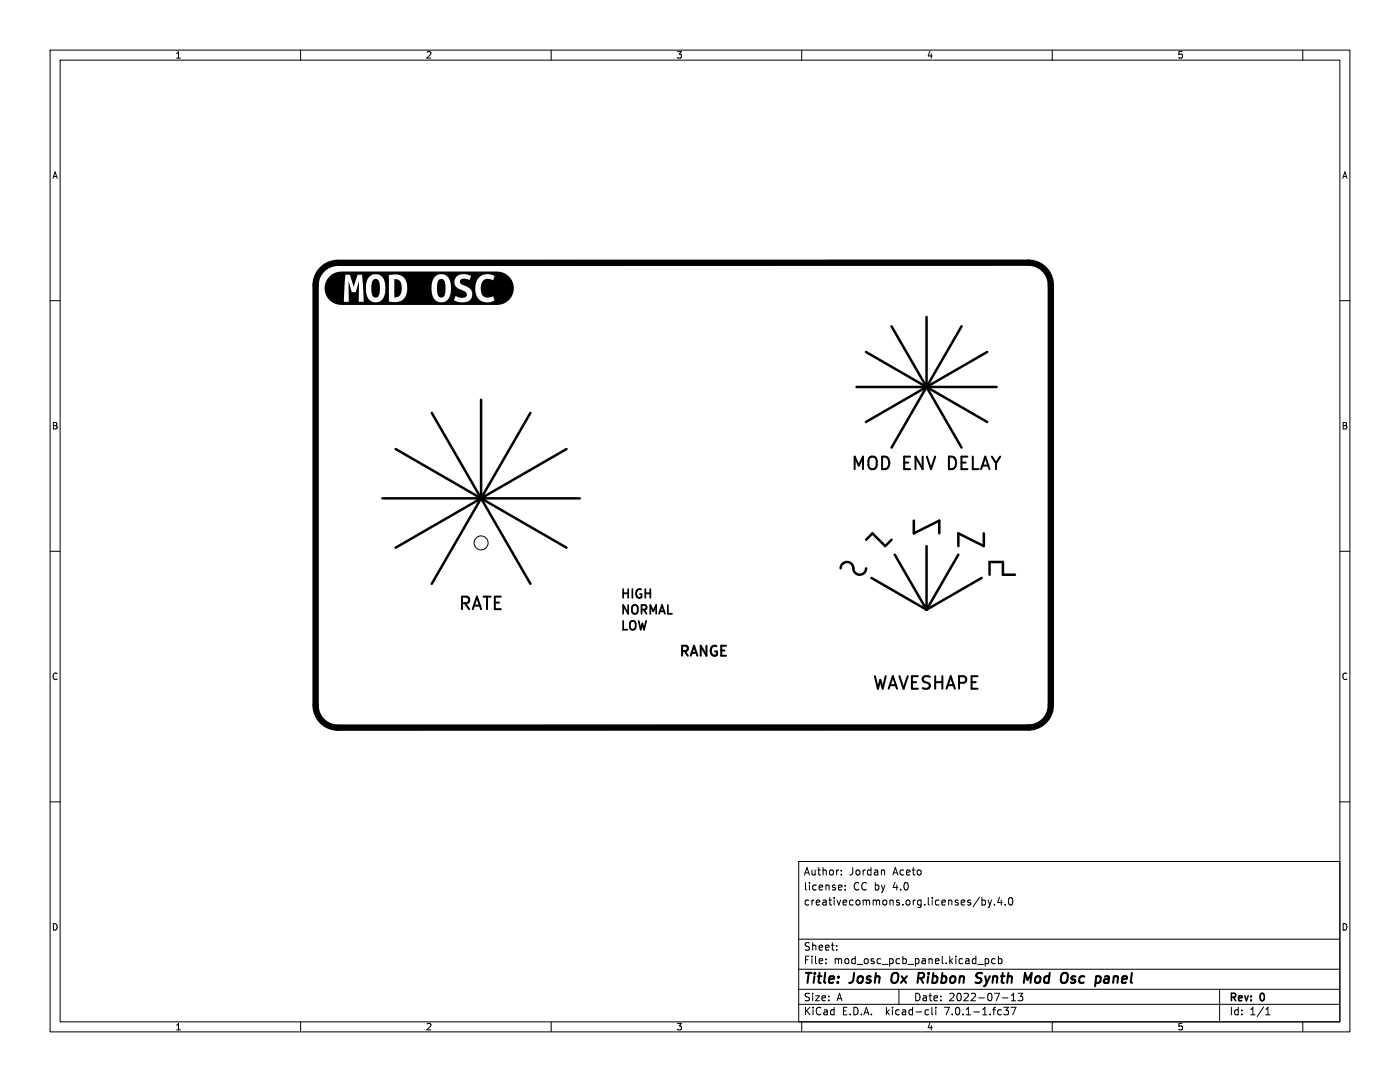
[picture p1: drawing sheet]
<svg xmlns="http://www.w3.org/2000/svg" width="279mm" height="216mm" viewBox="0 0 279 216" stroke-linecap="round" stroke-linejoin="round" font-family="sans-serif">
<defs><g id="words">
<g font-size="3.5">
<text x="169.7" y="94.2">MOD ENV DELAY</text>
<text x="91.4" y="122.1">RATE</text>
<text x="174" y="138">WAVESHAPE</text>
</g>
<g font-size="2.8">
<text x="135.4" y="131.4">RANGE</text>
<text x="160.4" y="196.7">Title:</text>
<text x="169.8" y="196.7">Josh</text>
<text x="178.6" y="196.7">Ox Ribbon</text>
<text x="196.7" y="196.7">Synth</text>
<text x="206.9" y="196.7">Mod</text>
<text x="214.8" y="196.7">Osc</text>
<text x="222.4" y="196.7">panel</text>
</g>
<g font-size="2.4">
<text x="124" y="119.8">HIGH</text>
<text x="124" y="123">NORMAL</text>
<text x="124" y="126.2">LOW</text>
</g>
<g font-size="2.1">
<text x="160.4" y="177.8">license:</text>
<text x="160.4" y="174.8">Author:</text>
<text x="169.5" y="174.8">Jordan</text>
<text x="170.3" y="177.8">CC by</text>
<text x="178.2" y="174.8">Aceto</text>
<text x="178.2" y="177.8">4.0</text>
<text x="160.4" y="180.8">creativecommons.org.licenses/by.4.0</text>
<text x="160.4" y="189.8">Sheet:</text>
<text x="160.4" y="192.5">File:</text>
<text x="166.4" y="192.5">mod_osc_pcb_panel.kicad_pcb</text>
<text x="160.4" y="202.7">KiCad</text>
<text x="160.4" y="199.9">Size:</text>
<text x="167" y="199.9">A</text>
<text x="168" y="202.7">E.D.A.</text>
<text x="176.8" y="202.7">kicad-cli</text>
<text x="182.4" y="199.9">Date:</text>
<text x="188.6" y="202.7">7.0.1-1.fc37</text>
<text x="189.3" y="199.9">2022-07-13</text>
<text x="245.4" y="200.1">Rev:</text>
<text x="245.4" y="202.7">Id:</text>
<text x="249.4" y="202.7">1/1</text>
<text x="251.6" y="200.1">0</text>
</g>
<g font-size="1.8">
<text x="35" y="11.8">1</text>
<text x="85" y="11.8">2</text>
<text x="135" y="11.8">3</text>
<text x="185" y="11.8">4</text>
<text x="235" y="11.8">5</text>
<text x="10.4" y="35.8">A</text>
<text x="267.8" y="35.8">A</text>
<text x="10.3" y="85.8">B</text>
<text x="267.7" y="85.8">B</text>
<text x="10.3" y="135.8">C</text>
<text x="267.7" y="135.8">C</text>
<text x="10.3" y="185.8">D</text>
<text x="267.7" y="185.8">D</text>
<text x="35" y="205.7">1</text>
<text x="85" y="205.7">2</text>
<text x="135" y="205.7">3</text>
<text x="185" y="205.7">4</text>
<text x="235" y="205.7">5</text>
</g>
</g></defs>
<g fill="none" stroke="#000" stroke-width=".2">
<path d="M10 10h259.4v195.9h-259.4zM12 12h255.4v191.9h-255.4zM60 10v2M110 10v2M160 10v2M210 10v2M260 10v2M10 60h2M267.4 60h2M10 110h2M267.4 110h2M10 160h2"/>
<path d="M267.4 160h2M159.4 171.9h108v32h-108zM167.9 174.5v.1M167.9 173.7v.1M168 176.7v.3l-.7 .1M168.7 177.5v.1M168.7 176.7v.1M176.3 173.6l.2 .2v.8M195.5 179l-1.3 2M196 179.1v1.5M196 179.7l.4-.1 .3 .3-.2 .6h-.5M197.2 179.6l.3 1"/>
<path d="M197.9 179.6l-.4 1M199.5 179l-.4 1.1h.9M199.8 179.6v1M201.4 179.2l.2-.1a.8 .8 0 0 1 .5 .7 .8 .8 0 0 1-.5 .8l-.2-.1-.1-.5zM159.4 197.4h108M159.4 193.4h108M159.4 187.4h108M164.8 192.2v.1M164.8 191.4v.1M167 189.5v.1M167 188.7v.1M179.4 197.4v3"/>
<path d="M196.6 191.3v1.5M196.6 191.4l.4-.1 .3 .3-.1 .6h-.6M197.5 180.6l-.3 .5M198.5 180.5v.1M198.6 191.4l-.4-.1-.3 .3 .1 .6h.6M199.3 191.4l.4-.1 .3 .3-.2 .6h-.5M199.3 190.8v1.5M200 199.1h1.2M200.6 180.5v.1M201.8 199.7h.9M201.8 198.6l.5-.4v1.5M204.1 198.2l-.5 .6 .4 .1v.7l-.2 .1-.6-.1"/>
<path d="M243.4 197.4v6.5M60 203.9v2M110 203.9v2M159.4 200.4h108M160 203.9v2M184.9 201.5l.4 .1M185.3 202.4l-.4 .1M186 201v1.3l.2 .2M186.8 201v.1M186.8 201.5v1M200.3 201h1l-.5 .6 .4 .1v.7l-.2 .1-.7-.1M201.8 201h1l-.7 1.5"/>
<path d="M210 203.9v2M252.6 202.5h.9M252.6 201.4l.4-.4v1.5M260 203.9v2"/>
<circle cx="96" cy="108.3" r="1.4"/>
</g>
<path d="M178 194.8l-.1 .7 .2 .5M195 195l.7 .3a.51 .51 0 0 1 .1 .5 .51 .51 0 0 1-.4 .3h-.5M196 194.2a.85 .85 0 0 0-1 .1M205.1 195.6l.8-1.5-.2 2M213.7 196l.6 .1M214.4 194.8l-.5 .1-.1 .3 .1 .2 .5 .1M221.1 194.8l.2 .3-.1 1M221.2 196l-.2 .1M221.3 195.3l-.2 .1" fill="none" stroke="#000" stroke-width=".4"/>
<g fill="none" stroke="#000" stroke-width=".5">
<path d="M96 79.8v19.6M170.9 77.2h28M172.8 70.2l24.2 14M177.9 65.1l7 12.1M184.9 63.2v14M184.9 77.2l-12.1 7M184.9 77.2l-7 12.1M184.9 77.2l7 12.1M191.9 65.1l-7 12.1M197 70.2l-12.1 7M76.3 99.4h39.4M79 89.6l34.1 19.7"/>
<path d="M86.2 82.4l19.7 34.1M96 99.4l-9.8 17.1M96 99.4l-17 9.9M105.9 82.4l-9.9 17M113.1 89.6l-17.1 9.8M167.8 113.4a1.31 1.31 0 0 1 1.4-1.2 1.31 1.31 0 0 1 1.2 1.5 1.27 1.27 0 0 0 1.3 1 1.27 1.27 0 0 0 1.1-1.3M172.8 107.7l1.3-1.3 2.6 2.6 1.2-1.3M173.9 115.3l11 6.4M178.6 110.7l6.3 11M182.4 103.9v2.5l5.1-2.5v2.5M184.9 109v12.7M191.3 110.7l-6.4 11"/>
<path d="M195.9 115.3l-11 6.4M196.3 106.4v2.6l-5-2.6v2.6M197.5 114.7v-2.6h2.7v2.6h2.4"/>
</g>
<path d="M64.2 53.8a4.4 4.4 0 0 1 3.2-1.3l137.9-.1a4.4 4.4 0 0 1 4.4 4.5v83.8a4.4 4.4 0 0 1-4.4 4.5h-137.9a4.4 4.4 0 0 1-4.4-4.5v-83.8a4.4 4.4 0 0 1 1.2-3.1z" fill="none" stroke="#000" stroke-width="1.3"/>
<path d="M65.7 55.2a3.5 3.5 0 0 1 2.9-1h30.1a3.4 3.4 0 0 1 3.9 3.3 3.4 3.4 0 0 1-3.9 3.3h-30.1a3.6 3.6 0 0 1-2.4-.6h3.4v-4.2l.6 2.3h.8l.6-2.3v4.2h1l-.1-2.7h.5a2.54 2.54 0 0 0 1.4 2.8h.6a7.2 7.2 0 0 1 3.8 0 2.37 2.37 0 0 0 2.5-2.8h4.8a2.54 2.54 0 0 0 1.4 2.8 1.74 1.74 0 0 0 1.7-.4h1.4a3.2 3.2 0 0 0 3.2 0 1.64 1.64 0 0 0-.1-2.4h1.1a2.47 2.47 0 0 0 1.2 2.5 2.47 2.47 0 0 0 2.7 0l-.3-.9a1.56 1.56 0 0 1-1.8 .1 1.56 1.56 0 0 1-.7-1.7 1.54 1.54 0 0 1 .7-1.7 1.54 1.54 0 0 1 1.8 .1l.3-.8a2.5 2.5 0 0 0-2.7 0 2.5 2.5 0 0 0-1.2 2.4h-1.1l-1-.5a.91 .91 0 0 1-.9-1.1 1.62 1.62 0 0 1 1.9 0l.3-.8a2.43 2.43 0 0 0-3.2 .5 1.6 1.6 0 0 0 1.3 2.3 1.1 1.1 0 0 1 1 1.1 1.66 1.66 0 0 1-2.2 .1l-.3 .8h-1.4a4 4 0 0 0-.1-4.9 1.94 1.94 0 0 0-2 0 1.94 1.94 0 0 0-1 1.9v.6h-4.8a2.38 2.38 0 0 0-3-2.7l-.7 .1v5.3h-1.9a2.58 2.58 0 0 0 1.2-2.7 2.54 2.54 0 0 0-1.4-2.7 1.95 1.95 0 0 0-2.4 2.1l-.1 .6h-.5l-.2-2.7h-.9l-.8 2.4-.8-2.4h-.9l-.3 5.4h-2.4a3.3 3.3 0 0 1-.5-5zM74.5 55.8l.5-.2a1.26 1.26 0 0 1 .8 1.5v.8a1.27 1.27 0 0 1-.8 1.5 1.26 1.26 0 0 1-.9-1.5v-1.1zM78.7 55.7a1.19 1.19 0 0 1 1.4 1.1 2.55 2.55 0 0 1-.6 2.4l-.8 .1zM87.6 55.8l.5-.2a1.26 1.26 0 0 1 .8 1.5v.8a1.27 1.27 0 0 1-.8 1.5 1.26 1.26 0 0 1-.9-1.5v-1.1z" fill="#000"/>
<circle cx="96" cy="108.3" r=".17" fill="#fff" stroke="#fff" stroke-width=".2"/>
<use href="#words"/>
</svg>
